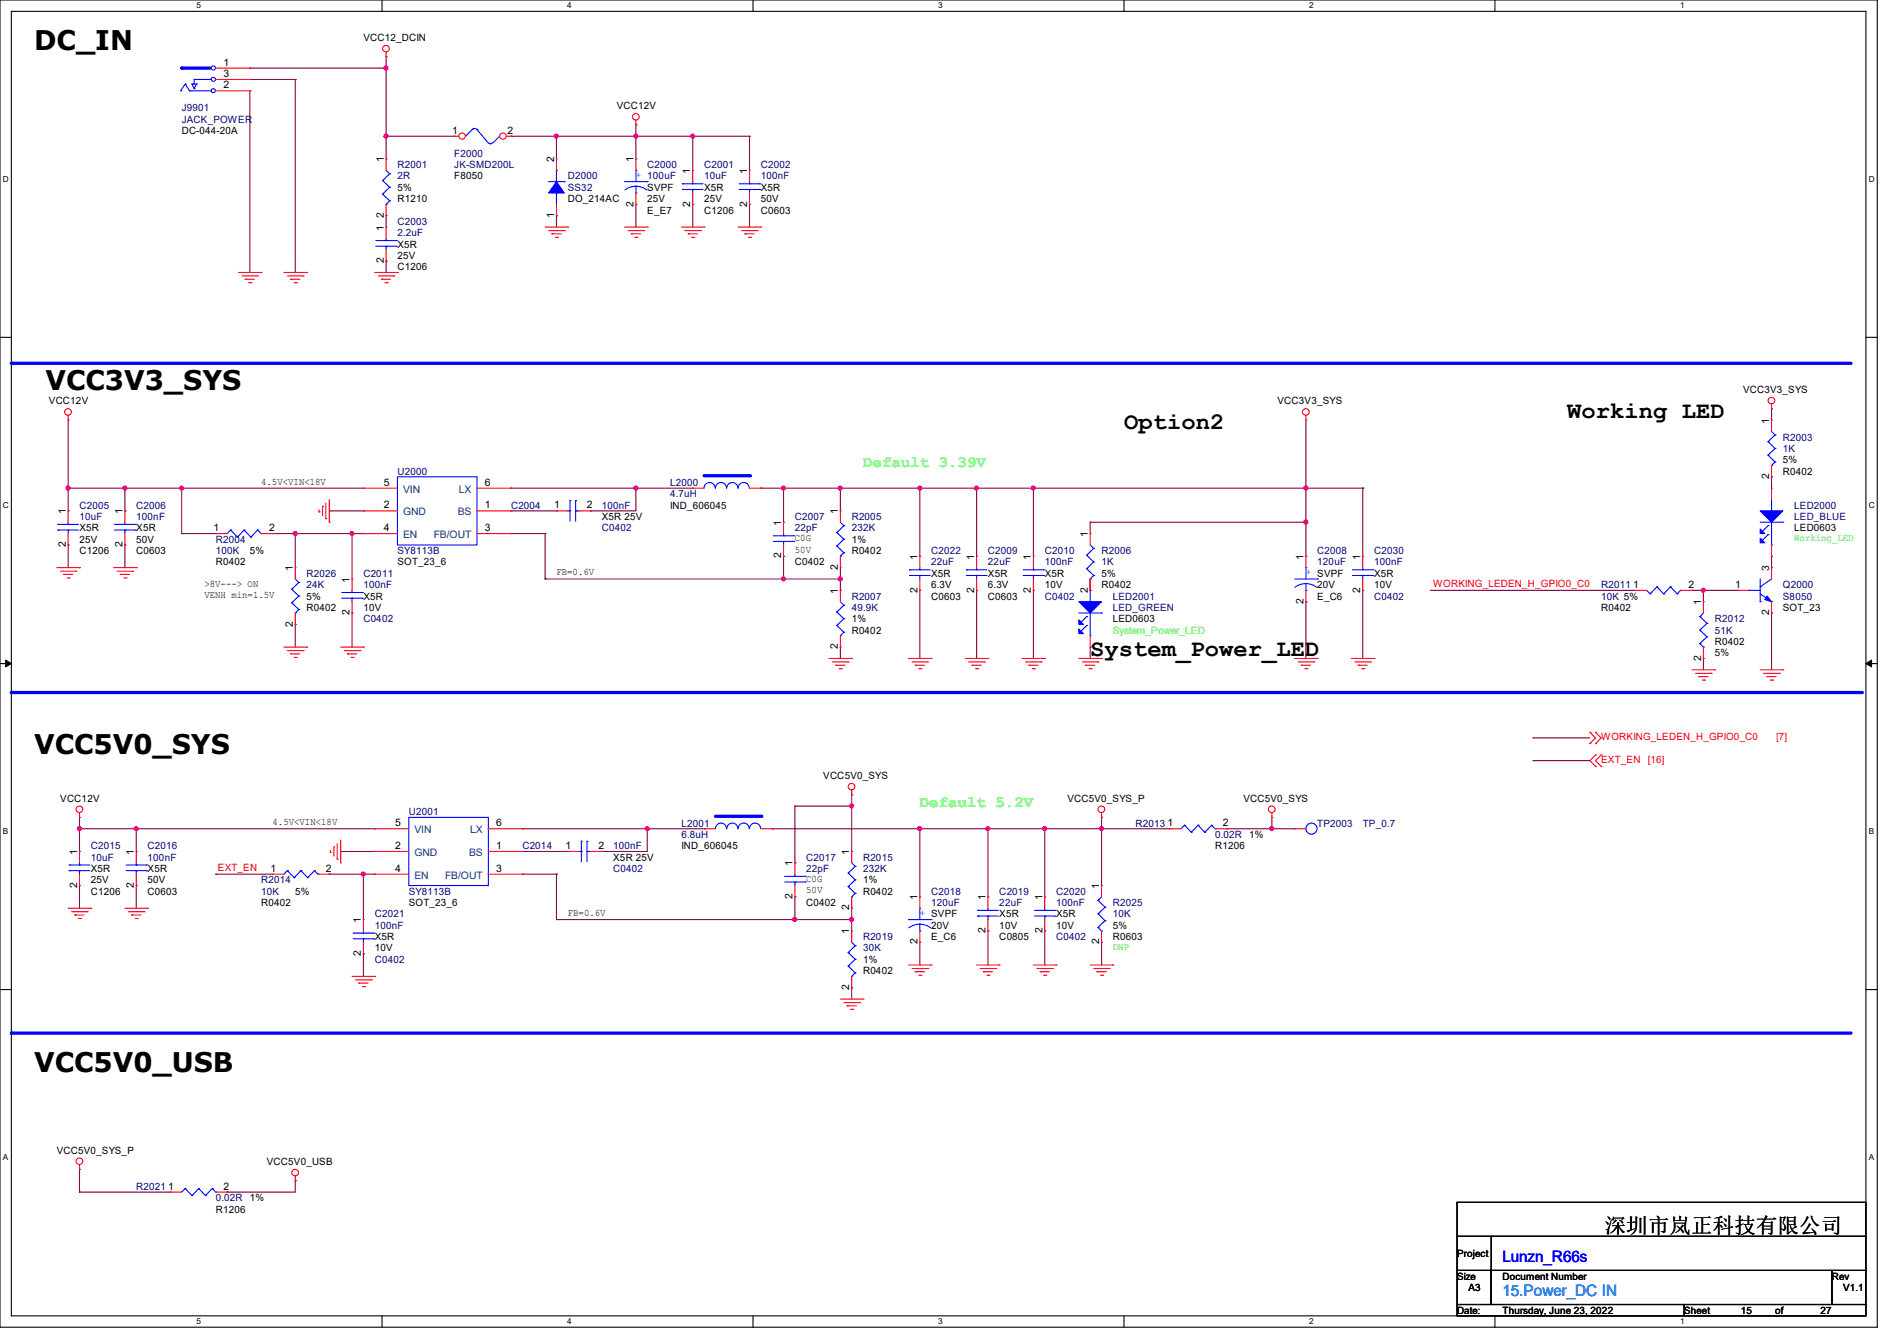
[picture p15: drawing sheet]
<svg xmlns="http://www.w3.org/2000/svg" width="297mm" height="210mm" viewBox="0 0 297 210" stroke-linecap="round" stroke-linejoin="round" font-family="sans-serif">
<defs><g id="words">
<g font-size="4.2">
<text x="5.3" y="7.8">DC_IN</text>
<text x="7.1" y="61.1">VCC3V3_SYS</text>
<text x="5.3" y="118">VCC5V0_SYS</text>
<text x="5.3" y="167.8">VCC5V0_USB</text>
</g>
<g font-size="3.7">
<text x="245.4" y="65.4">Working LED</text>
<text x="176" y="67.2">Option2</text>
<text x="170.7" y="102.7">System_Power_LED</text>
</g>
<text font-size="3.3" x="251.2" y="193.1">深圳市岚正科技有限公司</text>
<g font-size="2.5" fill="#0f0">
<text x="135.1" y="73.1">Default 3.39V</text>
<text x="144" y="126.4">Default 5.2V</text>
</g>
<text font-size="2.5" fill="#00f" x="235.2" y="197.7">Lunzn_R66s</text>
<text font-size="2.5" fill="#0080ff" x="235.2" y="203">15.Power_DC IN</text>
<g font-size="1.6">
<text x="35" y="10.3">1</text>
<text x="56.9" y="6.4">VCC12_DCIN</text>
<text x="35" y="13.8">2</text>
<text x="35" y="12.1">3</text>
<text x="96.6" y="17.1">VCC12V</text>
<text x="28.4" y="21">DC-044-20A</text>
<text x="70.8" y="21">1</text>
<text x="79.5" y="21">2</text>
<text x="60.1" y="25.4" transform="rotate(-90 60.1 25.4)">1</text>
<text x="62.2" y="29.9">5%</text>
<text x="71.1" y="28.1">F8050</text>
<text x="86.7" y="25.4" transform="rotate(-90 86.7 25.4)">2</text>
<text x="99.2" y="25.4" transform="rotate(-90 99.2 25.4)">1</text>
<text x="101.3" y="29.9">SVPF</text>
<text x="108.1" y="27.2" transform="rotate(-90 108.1 27.2)">1</text>
<text x="110.2" y="29.9">X5R</text>
<text x="117" y="27.2" transform="rotate(-90 117 27.2)">1</text>
<text x="119.1" y="29.9">X5R</text>
<text x="60.1" y="34.1" transform="rotate(-90 60.1 34.1)">2</text>
<text x="62.2" y="31.7">R1210</text>
<text x="86.7" y="34.1" transform="rotate(-90 86.7 34.1)">1</text>
<text x="88.9" y="31.7">DO_214AC</text>
<text x="99.2" y="32.3" transform="rotate(-90 99.2 32.3)">2</text>
<text x="101.3" y="33.4">E_E7</text>
<text x="101.3" y="31.7">25V</text>
<text x="108.1" y="32.3" transform="rotate(-90 108.1 32.3)">2</text>
<text x="110.2" y="33.4">C1206</text>
<text x="110.2" y="31.7">25V</text>
<text x="117" y="32.3" transform="rotate(-90 117 32.3)">2</text>
<text x="119.1" y="33.4">C0603</text>
<text x="119.1" y="31.7">50V</text>
<text x="60.1" y="41.2" transform="rotate(-90 60.1 41.2)">2</text>
<text x="60.1" y="36.1" transform="rotate(-90 60.1 36.1)">1</text>
<text x="62.2" y="38.8">X5R</text>
<text x="62.2" y="40.6">25V</text>
<text x="62.2" y="42.3">C1206</text>
<text x="7.7" y="63.3">VCC12V</text>
<text x="200" y="63.3">VCC3V3_SYS</text>
<text x="272.9" y="61.6">VCC3V3_SYS</text>
<text x="277" y="66.3" transform="rotate(-90 277 66.3)">1</text>
<text x="40.9" y="75.9">4.5V&lt;VIN&lt;18V</text>
<text x="60.1" y="76.1">5</text>
<text x="75.9" y="76.1">6</text>
<text x="277" y="75" transform="rotate(-90 277 75)">2</text>
<text x="279.1" y="74.3">R0402</text>
<text x="279.1" y="72.6">5%</text>
<text x="10.3" y="80.6" transform="rotate(-90 10.3 80.6)">1</text>
<text x="12.4" y="83.2">X5R</text>
<text x="19.2" y="80.6" transform="rotate(-90 19.2 80.6)">1</text>
<text x="21.3" y="83.2">X5R</text>
<text x="33.4" y="83.2">1</text>
<text x="42.1" y="83.2">2</text>
<text x="60.1" y="83.2">4</text>
<text x="60.1" y="79.6">2</text>
<text x="75.9" y="83.2">3</text>
<text x="75.9" y="79.6">1</text>
<text x="86.8" y="79.6">1</text>
<text x="91.9" y="79.6">2</text>
<text x="94.2" y="81.4">X5R 25V</text>
<text x="104.9" y="79.7">IND_606045</text>
<text x="122.3" y="82.3" transform="rotate(-90 122.3 82.3)">1</text>
<text x="131.2" y="80.6" transform="rotate(-90 131.2 80.6)">1</text>
<text x="280.9" y="83.2">LED0603</text>
<text x="10.3" y="85.7" transform="rotate(-90 10.3 85.7)">2</text>
<text x="12.4" y="86.8">C1206</text>
<text x="12.4" y="85">25V</text>
<text x="19.2" y="85.7" transform="rotate(-90 19.2 85.7)">2</text>
<text x="21.3" y="86.8">C0603</text>
<text x="21.3" y="85">50V</text>
<text x="33.8" y="88.6">R0402</text>
<text x="39.1" y="86.8">5%</text>
<text x="45.8" y="89.4" transform="rotate(-90 45.8 89.4)">1</text>
<text x="62.2" y="88.6">SOT_23_6</text>
<text x="122.3" y="87.5" transform="rotate(-90 122.3 87.5)">2</text>
<text x="124.5" y="86.6">50V</text>
<text x="124.5" y="84.8">C0G</text>
<text x="124.5" y="88.6">C0402</text>
<text x="131.2" y="89.2" transform="rotate(-90 131.2 89.2)">2</text>
<text x="133.3" y="86.8">R0402</text>
<text x="133.3" y="85">1%</text>
<text x="143.6" y="87.7" transform="rotate(-90 143.6 87.7)">1</text>
<text x="152.5" y="87.7" transform="rotate(-90 152.5 87.7)">1</text>
<text x="161.4" y="87.7" transform="rotate(-90 161.4 87.7)">1</text>
<text x="170.3" y="84.1" transform="rotate(-90 170.3 84.1)">1</text>
<text x="204.1" y="87.7" transform="rotate(-90 204.1 87.7)">1</text>
<text x="213" y="87.7" transform="rotate(-90 213 87.7)">1</text>
<text x="277" y="89.4" transform="rotate(-90 277 89.4)">3</text>
<text x="32" y="93.7">VENH min=1.5V</text>
<text x="32" y="91.9">&gt;8V---&gt; ON</text>
<text x="48" y="95.7">R0402</text>
<text x="48" y="93.9">5%</text>
<text x="54.7" y="91.2" transform="rotate(-90 54.7 91.2)">1</text>
<text x="56.9" y="93.9">X5R</text>
<text x="56.9" y="95.7">10V</text>
<text x="87.1" y="90.1">FB=0.6V</text>
<text x="131.2" y="93" transform="rotate(-90 131.2 93)">1</text>
<text x="143.6" y="92.8" transform="rotate(-90 143.6 92.8)">2</text>
<text x="145.8" y="93.9">C0603</text>
<text x="145.8" y="90.3">X5R</text>
<text x="145.8" y="92.1">6.3V</text>
<text x="152.5" y="92.8" transform="rotate(-90 152.5 92.8)">2</text>
<text x="154.7" y="93.9">C0603</text>
<text x="154.7" y="90.3">X5R</text>
<text x="154.7" y="92.1">6.3V</text>
<text x="161.4" y="92.8" transform="rotate(-90 161.4 92.8)">2</text>
<text x="163.6" y="90.3">X5R</text>
<text x="163.6" y="92.1">10V</text>
<text x="170.3" y="92.8" transform="rotate(-90 170.3 92.8)">2</text>
<text x="172.5" y="92.1">R0402</text>
<text x="172.5" y="90.3">5%</text>
<text x="204.1" y="94.6" transform="rotate(-90 204.1 94.6)">2</text>
<text x="206.2" y="93.9">E_C6</text>
<text x="206.2" y="92.1">20V</text>
<text x="213" y="92.8" transform="rotate(-90 213 92.8)">2</text>
<text x="215.1" y="90.3">X5R</text>
<text x="215.1" y="92.1">10V</text>
<text x="250.7" y="95.7">R0402</text>
<text x="255.7" y="92.1">1</text>
<text x="264.4" y="92.1">2</text>
<text x="266.3" y="94.8" transform="rotate(-90 266.3 94.8)">1</text>
<text x="271.7" y="92.1">1</text>
<text x="279.1" y="95.7">SOT_23</text>
<text x="45.8" y="98.1" transform="rotate(-90 45.8 98.1)">2</text>
<text x="54.7" y="96.3" transform="rotate(-90 54.7 96.3)">2</text>
<text x="131.2" y="101.7" transform="rotate(-90 131.2 101.7)">2</text>
<text x="133.3" y="99.2">R0402</text>
<text x="133.3" y="97.4">1%</text>
<text x="174.2" y="97.4">LED0603</text>
<text x="268.5" y="101">R0402</text>
<text x="277" y="96.3" transform="rotate(-90 277 96.3)">2</text>
<text x="266.3" y="103.5" transform="rotate(-90 266.3 103.5)">2</text>
<text x="268.5" y="102.8">5%</text>
<text x="9.4" y="125.6">VCC12V</text>
<text x="128.9" y="122">VCC5V0_SYS</text>
<text x="167.1" y="125.6">VCC5V0_SYS_P</text>
<text x="194.7" y="125.6">VCC5V0_SYS</text>
<text x="42.7" y="129.2">4.5V&lt;VIN&lt;18V</text>
<text x="61.9" y="129.4">5</text>
<text x="77.7" y="129.4">6</text>
<text x="182.8" y="129.4">1</text>
<text x="191.5" y="129.4">2</text>
<text x="195.6" y="131.2">1%</text>
<text x="12.1" y="133.9" transform="rotate(-90 12.1 133.9)">1</text>
<text x="14.2" y="136.6">X5R</text>
<text x="21" y="133.9" transform="rotate(-90 21 133.9)">1</text>
<text x="23.1" y="136.6">X5R</text>
<text x="42.3" y="136.5">1</text>
<text x="51" y="136.5">2</text>
<text x="61.9" y="136.5">4</text>
<text x="61.9" y="133">2</text>
<text x="77.7" y="136.5">3</text>
<text x="77.7" y="133">1</text>
<text x="88.6" y="133">1</text>
<text x="93.7" y="133">2</text>
<text x="96" y="134.8">X5R 25V</text>
<text x="106.7" y="133">IND_606045</text>
<text x="124.1" y="135.7" transform="rotate(-90 124.1 135.7)">1</text>
<text x="133" y="133.9" transform="rotate(-90 133 133.9)">1</text>
<text x="190.2" y="133">R1206</text>
<text x="12.1" y="139" transform="rotate(-90 12.1 139)">2</text>
<text x="14.2" y="140.1">C1206</text>
<text x="14.2" y="138.3">25V</text>
<text x="21" y="139" transform="rotate(-90 21 139)">2</text>
<text x="23.1" y="140.1">C0603</text>
<text x="23.1" y="138.3">50V</text>
<text x="40.9" y="141.9">R0402</text>
<text x="46.2" y="140.1">5%</text>
<text x="64" y="141.9">SOT_23_6</text>
<text x="88.9" y="143.5">FB=0.6V</text>
<text x="124.1" y="140.8" transform="rotate(-90 124.1 140.8)">2</text>
<text x="126.2" y="139.9">50V</text>
<text x="126.2" y="138.1">C0G</text>
<text x="126.2" y="141.9">C0402</text>
<text x="133" y="142.6" transform="rotate(-90 133 142.6)">2</text>
<text x="135.1" y="140.1">R0402</text>
<text x="135.1" y="138.3">1%</text>
<text x="143.6" y="141" transform="rotate(-90 143.6 141)">1</text>
<text x="154.3" y="141" transform="rotate(-90 154.3 141)">1</text>
<text x="156.5" y="143.7">X5R</text>
<text x="163.2" y="141" transform="rotate(-90 163.2 141)">1</text>
<text x="165.4" y="143.7">X5R</text>
<text x="172.1" y="139.2" transform="rotate(-90 172.1 139.2)">1</text>
<text x="56.5" y="149.7" transform="rotate(-90 56.5 149.7)">2</text>
<text x="56.5" y="144.6" transform="rotate(-90 56.5 144.6)">1</text>
<text x="58.7" y="147.2">X5R</text>
<text x="58.7" y="149">10V</text>
<text x="133" y="146.3" transform="rotate(-90 133 146.3)">1</text>
<text x="143.6" y="147.9" transform="rotate(-90 143.6 147.9)">2</text>
<text x="145.8" y="147.2">E_C6</text>
<text x="145.8" y="145.5">20V</text>
<text x="154.3" y="146.1" transform="rotate(-90 154.3 146.1)">2</text>
<text x="156.5" y="147.2">C0805</text>
<text x="156.5" y="145.5">10V</text>
<text x="163.2" y="146.1" transform="rotate(-90 163.2 146.1)">2</text>
<text x="165.4" y="145.5">10V</text>
<text x="172.1" y="147.9" transform="rotate(-90 172.1 147.9)">2</text>
<text x="174.2" y="147.2">R0603</text>
<text x="174.2" y="145.5">5%</text>
<text x="133" y="155" transform="rotate(-90 133 155)">2</text>
<text x="135.1" y="152.6">R0402</text>
<text x="135.1" y="150.8">1%</text>
<text x="8.9" y="180.7">VCC5V0_SYS_P</text>
<text x="41.8" y="182.5">VCC5V0_USB</text>
<text x="26.3" y="186.3">1</text>
<text x="33.8" y="189.9">R1206</text>
<text x="35" y="186.3">2</text>
<text x="39.1" y="188.1">1%</text>
<text x="228.1" y="196.8">Project</text>
<text x="228.1" y="200.4">Size</text>
<text x="229.9" y="202.2">A3</text>
<text x="235.2" y="200.4">Document Number</text>
<text x="286.8" y="200.4">Rev</text>
<text x="288.6" y="202.2">V1.1</text>
<text x="228.1" y="205.7">Date:</text>
<text x="235.2" y="205.7">Thursday, June 23, 2022</text>
<text x="263.7" y="205.7">Sheet</text>
<text x="272.6" y="205.7">15</text>
<text x="277.9" y="205.7">of</text>
<text x="285" y="205.7">27</text>
</g>
<g font-size="1.6" fill="#000080">
<text x="28.4" y="17.4">J9901</text>
<text x="28.4" y="19.2">JACK_POWER</text>
<text x="62.2" y="26.3">R2001</text>
<text x="62.2" y="28.1">2R</text>
<text x="71.1" y="24.6">F2000</text>
<text x="71.1" y="26.3">JK-SMD200L</text>
<text x="88.9" y="28.1">D2000</text>
<text x="88.9" y="29.9">SS32</text>
<text x="101.3" y="26.3">C2000</text>
<text x="110.2" y="26.3">C2001</text>
<text x="110.2" y="28.1">10uF</text>
<text x="119.1" y="26.3">C2002</text>
<text x="119.1" y="28.1">100nF</text>
<text x="62.2" y="35.2">C2003</text>
<text x="62.2" y="37">2.2uF</text>
<text x="279.1" y="69">R2003</text>
<text x="279.1" y="70.8">1K</text>
<text x="62.2" y="74.3">U2000</text>
<text x="104.9" y="76.1">L2000</text>
<text x="104.9" y="77.9">4.7uH</text>
<text x="12.4" y="79.7">C2005</text>
<text x="12.4" y="81.4">10uF</text>
<text x="21.3" y="79.7">C2006</text>
<text x="21.3" y="81.4">100nF</text>
<text x="80" y="79.7">C2004</text>
<text x="94.2" y="83.2">C0402</text>
<text x="94.2" y="79.7">100nF</text>
<text x="124.5" y="81.4">C2007</text>
<text x="124.5" y="83.2">22pF</text>
<text x="133.3" y="81.4">R2005</text>
<text x="133.3" y="83.2">232K</text>
<text x="280.9" y="79.7">LED2000</text>
<text x="280.9" y="81.4">LED_BLUE</text>
<text x="33.8" y="85">R2004</text>
<text x="33.8" y="86.8">100K</text>
<text x="62.2" y="86.8">SY8113B</text>
<text x="145.8" y="86.8">C2022</text>
<text x="145.8" y="88.6">22uF</text>
<text x="154.7" y="86.8">C2009</text>
<text x="154.7" y="88.6">22uF</text>
<text x="163.6" y="86.8">C2010</text>
<text x="163.6" y="88.6">100nF</text>
<text x="172.5" y="86.8">R2006</text>
<text x="172.5" y="88.6">1K</text>
<text x="206.2" y="86.8">C2008</text>
<text x="206.2" y="88.6">120uF</text>
<text x="215.1" y="86.8">C2030</text>
<text x="215.1" y="88.6">100nF</text>
<text x="48" y="90.3">R2026</text>
<text x="48" y="92.1">24K</text>
<text x="56.9" y="90.3">C2011</text>
<text x="56.9" y="92.1">100nF</text>
<text x="133.3" y="93.9">R2007</text>
<text x="133.3" y="95.7">49.9K</text>
<text x="163.6" y="93.9">C0402</text>
<text x="174.2" y="93.9">LED2001</text>
<text x="174.2" y="95.7">LED_GREEN</text>
<text x="215.1" y="93.9">C0402</text>
<text x="250.7" y="92.1">R2011</text>
<text x="250.7" y="93.9">10K 5%</text>
<text x="279.1" y="92.1">Q2000</text>
<text x="279.1" y="93.9">S8050</text>
<text x="56.9" y="97.4">C0402</text>
<text x="268.5" y="97.4">R2012</text>
<text x="268.5" y="99.2">51K</text>
<text x="64" y="127.7">U2001</text>
<text x="106.7" y="129.5">L2001</text>
<text x="106.7" y="131.2">6.8uH</text>
<text x="177.8" y="129.5">R2013</text>
<text x="190.2" y="131.2">0.02R</text>
<text x="206.2" y="129.5">TP2003</text>
<text x="213.4" y="129.5">TP_0.7</text>
<text x="14.2" y="133">C2015</text>
<text x="14.2" y="134.8">10uF</text>
<text x="23.1" y="133">C2016</text>
<text x="23.1" y="134.8">100nF</text>
<text x="81.8" y="133">C2014</text>
<text x="96" y="136.6">C0402</text>
<text x="96" y="133">100nF</text>
<text x="126.2" y="134.8">C2017</text>
<text x="126.2" y="136.6">22pF</text>
<text x="135.1" y="134.8">R2015</text>
<text x="135.1" y="136.6">232K</text>
<text x="40.9" y="138.3">R2014</text>
<text x="40.9" y="140.1">10K</text>
<text x="58.7" y="143.7">C2021</text>
<text x="64" y="140.1">SY8113B</text>
<text x="145.8" y="140.1">C2018</text>
<text x="145.8" y="141.9">120uF</text>
<text x="156.5" y="140.1">C2019</text>
<text x="156.5" y="141.9">22uF</text>
<text x="165.4" y="140.1">C2020</text>
<text x="165.4" y="141.9">100nF</text>
<text x="174.2" y="141.9">R2025</text>
<text x="174.2" y="143.7">10K</text>
<text x="58.7" y="145.5">100nF</text>
<text x="135.1" y="147.2">R2019</text>
<text x="135.1" y="149">30K</text>
<text x="165.4" y="147.2">C0402</text>
<text x="58.7" y="150.8">C0402</text>
<text x="21.3" y="186.3">R2021</text>
<text x="33.8" y="188.1">0.02R</text>
</g>
<g font-size="1.6" fill="#00f">
<text x="99.6" y="27.9">+ 100uF</text>
<text x="204.5" y="90.1">+ SVPF</text>
<text x="144" y="143.5">+ SVPF</text>
</g>
<g font-size="1.6" fill="#004080">
<text x="63.1" y="77.2">VIN</text>
<text x="71.8" y="77.2">LX</text>
<text x="63.1" y="80.7">GND</text>
<text x="71.7" y="80.7">BS</text>
<text x="63.1" y="84.3">EN</text>
<text x="67.9" y="84.3">FB/OUT</text>
<text x="64.9" y="130.5">VIN</text>
<text x="73.6" y="130.5">LX</text>
<text x="64.9" y="137.6">EN</text>
<text x="64.9" y="134.1">GND</text>
<text x="69.7" y="137.6">FB/OUT</text>
<text x="73.4" y="134.1">BS</text>
</g>
<g font-size="1.6" fill="#0f0">
<text x="280.9" y="84.8">Working_LED</text>
<text x="174.2" y="99.2">System_Power_LED</text>
<text x="174.2" y="148.8">DNP</text>
</g>
<g font-size="1.6" fill="#f00">
<text x="224.4" y="91.9">WORKING_LEDEN_H_GPIO0_C0</text>
<text x="250.7" y="119.5">EXT_EN</text>
<text x="250.7" y="115.9">WORKING_LEDEN_H_GPIO0_C0</text>
<text x="258" y="119.5">[16]</text>
<text x="278.1" y="115.9">[7]</text>
<text x="34.1" y="136.4">EXT_EN</text>
</g>
<g font-size="1.3">
<text x="30.8" y="1.3">5</text>
<text x="88.8" y="1.3">4</text>
<text x="146.9" y="1.3">3</text>
<text x="205" y="1.3">2</text>
<text x="263.1" y="1.3">1</text>
<text x=".5" y="28.4">D</text>
<text x="292.6" y="28.4">D</text>
<text x=".5" y="79.5">C</text>
<text x="292.6" y="79.5">C</text>
<text x=".5" y="130.6">B</text>
<text x="292.6" y="130.6">B</text>
<text x=".5" y="181.7">A</text>
<text x="292.6" y="181.7">A</text>
<text x="30.8" y="207.4">5</text>
<text x="88.8" y="207.4">4</text>
<text x="146.9" y="207.4">3</text>
<text x="205" y="207.4">2</text>
<text x="263.1" y="207.4">1</text>
</g>
</g></defs>
<path d="M0 0h293.9v207.9h-293.9zM1.8 1.8h290.3v204.3h-290.3z" fill="none" stroke="#000" stroke-width=".17"/>
<g fill="#fff">
<path d="M30.8 .2h.7v1.4h-.7z"/>
<path d="M30.8 206.2h.7v1.4h-.7z"/>
</g>
<path d="M59.8 0v1.8M59.8 206.1v1.8" fill="none" stroke="#000" stroke-width=".17"/>
<g fill="#fff">
<path d="M88.8 .2h.7v1.4h-.7z"/>
<path d="M88.8 206.2h.7v1.4h-.7z"/>
</g>
<path d="M117.9 0v1.8M117.9 206.1v1.8" fill="none" stroke="#000" stroke-width=".17"/>
<g fill="#fff">
<path d="M146.9 .2h.7v1.4h-.7z"/>
<path d="M146.9 206.2h.7v1.4h-.7z"/>
</g>
<path d="M176 0v1.8M176 206.1v1.8" fill="none" stroke="#000" stroke-width=".17"/>
<g fill="#fff">
<path d="M205 .2h.7v1.4h-.7z"/>
<path d="M205 206.2h.7v1.4h-.7z"/>
</g>
<path d="M234.1 0v1.8M234.1 206.1v1.8" fill="none" stroke="#000" stroke-width=".17"/>
<g fill="#fff">
<path d="M263.1 .2h.6v1.4h-.6z"/>
<path d="M263.1 206.2h.6v1.4h-.6z"/>
<path d="M.5 27.3h.9v1.4h-.9z"/>
<path d="M292.6 27.3h.9v1.4h-.9z"/>
<path d="M.5 78.4h.9v1.4h-.9z"/>
<path d="M292.6 78.4h.9v1.4h-.9z"/>
</g>
<path d="M0 52.8h1.8M292.1 52.8h1.8" fill="none" stroke="#000" stroke-width=".17"/>
<g fill="#fff">
<path d="M.5 129.5h.8v1.4h-.8z"/>
<path d="M292.6 129.5h.8v1.4h-.8z"/>
</g>
<path d="M0 103.9h1.8M292.1 103.9h1.8" fill="none" stroke="#000" stroke-width=".17"/>
<path d="M.9 103.4l.9 .5-.9 .5zM292.1 103.9l.9-.5v1z" fill="#000" stroke="#000" stroke-width=".16"/>
<g fill="#fff">
<path d="M.5 180.5h.8v1.4h-.8z"/>
<path d="M292.6 180.5h.8v1.4h-.8z"/>
</g>
<path d="M0 155h1.8M292.1 155h1.8" fill="none" stroke="#000" stroke-width=".17"/>
<path d="M1.8 56.9h288" fill="none" stroke="#00f" stroke-width=".51"/>
<circle cx="1.8" cy="56.9" r=".25" fill="#00f"/>
<path d="M1.8 108.5h289.8" fill="none" stroke="#00f" stroke-width=".51"/>
<circle cx="1.8" cy="108.5" r=".25" fill="#00f"/>
<path d="M1.8 161.8h288" fill="none" stroke="#00f" stroke-width=".51"/>
<circle cx="1.8" cy="161.8" r=".25" fill="#00f"/>
<g fill="none" stroke="#800040" stroke-width=".17">
<path d="M39.1 12.4h.1M39.1 10.7h.1M39.1 14.2h.1M39.1 12.4h7.1M39.1 10.7h21.4M39.1 14.2v28.5M46.2 12.4h.1M46.2 12.4v30.3M60.5 8.9h.1M60.5 10.7h.1M60.5 8.9v16M99.6 19.6h.1"/>
<path d="M99.6 19.6v5.3M60.5 21.3h.1M60.5 33.8h.1M60.5 33.8v1.8M60.5 21.3h10.6M80 21.3h.1M80 21.3h37.3M87.1 21.3h.1M87.1 33.8h.1M87.1 21.3v3.6M87.1 33.8v1.8M99.6 32h.1"/>
<path d="M99.6 21.3h.1M99.6 32v3.6M108.5 32h.1M108.5 21.3h.1M108.5 21.3v5.4M108.5 32v3.6M117.3 32h.1M117.3 21.3h.1M117.3 21.3v5.4M117.3 32v3.6M60.5 40.9h.1M60.5 40.9v1.8"/>
<path d="M10.7 76.5h.1M10.7 65.8v14.2M10.7 76.5h46.2M19.6 76.5h.1M19.6 76.5v3.5M28.4 76.5h.1M28.4 76.5v7.1M80 76.5h.1M80 76.5h28.5M99.6 76.5h.1M99.6 76.5v3.5h-7.1M119.1 76.5h.1"/>
<path d="M119.1 76.5h94.3M122.7 76.5h.1M122.7 76.5v5.3M131.6 76.5h.1M131.6 76.5v3.5M144 76.5h.1M144 76.5v10.6M152.9 76.5h.1M152.9 76.5v10.6M161.8 76.5h.1M161.8 76.5v10.6M204.5 76.5h.1"/>
<path d="M204.5 65.8v21.3M213.4 76.5h.1M213.4 76.5v10.6M277.4 74.7h.1M277.4 64h.1M277.4 64v1.8M277.4 74.7v1.8M10.7 85.3h.1M10.7 80h.1M10.7 85.3v3.6M19.6 85.3h.1M19.6 80h.1"/>
<path d="M19.6 85.3v3.6M28.4 83.6h.1M28.4 83.6h5.4M42.7 83.6h.1M42.7 83.6h14.2M46.2 97.8h.1M46.2 83.6h.1M46.2 83.6v5.3M46.2 97.8v3.5M51.6 80h.1M51.6 80h5.3M55.1 83.6h.1"/>
<path d="M55.1 96h.1M55.1 83.6v7.1M55.1 96v5.3M80 80h.1M80 83.6h.1M80 83.6h5.3M80 80h7.1M85.3 90.7h.1M85.3 83.6h.1M85.3 90.7h46.3M85.3 83.6v7.1M92.5 80h.1"/>
<path d="M122.7 90.7h.1M122.7 87.1h.1M122.7 87.1v3.6M131.6 90.7h.1M131.6 92.5h.1M131.6 88.9v3.6M144 92.5h.1M144 92.5v10.6M152.9 92.5h.1M152.9 92.5v10.6M161.8 92.5h.1M161.8 92.5v10.6"/>
<path d="M170.7 92.5h.1M170.7 81.8h.1M170.7 81.8v1.8M170.7 90.7v1.8M170.7 81.8h33.8M204.5 94.2h.1M204.5 81.8h.1M204.5 87.1h.1M204.5 94.2v8.9M213.4 92.5h.1M213.4 92.5v10.6M224 92.5h.1"/>
<path d="M224 92.5h32M264.9 92.5h.1M264.9 92.5h7.1M266.7 92.5h.1M266.7 92.5v1.7M272 92.5h.1M277.4 87.1h.1M277.4 96h.1M277.4 87.1v1.8M277.4 96v8.9M131.6 103.1h.1M131.6 101.3v1.8"/>
<path d="M170.7 101.3h.1M170.7 101.3v1.8M240 119.1h.1M240 115.6h.1M240 119.1h8.9M240 115.6h8.9M266.7 103.1h.1M266.7 103.1v1.8M12.4 138.7h.1M12.4 128h.1M12.4 129.8h.1M12.4 128v5.3"/>
<path d="M12.4 138.7v3.5M12.4 129.8h46.3M21.3 138.7h.1M21.3 129.8h.1M21.3 129.8v3.5M21.3 138.7v3.5M33.8 136.9h.1M33.8 136.9h8.9M51.6 136.9h.1M51.6 136.9h7.1M53.3 133.3h.1M53.3 133.3h5.4"/>
<path d="M56.9 136.9h.1M56.9 136.9v7.1M58.7 129.8h.1M81.8 129.8h.1M81.8 133.3h.1M81.8 136.9h.1M81.8 129.8h28.4M81.8 136.9h5.3M81.8 133.3h7.1M87.1 136.9h.1M87.1 136.9v7.1M94.2 133.3h.1"/>
<path d="M101.3 129.8h.1M101.3 129.8v3.5h-7.1M120.9 129.8h.1M120.9 129.8h62.2M124.5 135.1h.1M124.5 126.2h.1M124.5 126.2v8.9M124.5 126.2h8.8M133.3 124.5h.1M133.3 126.2h.1M133.3 124.5v8.8M144 129.8h.1"/>
<path d="M144 129.8v10.7M154.7 129.8h.1M154.7 129.8v10.7M163.6 129.8h.1M163.6 129.8v10.7M172.5 138.7h.1M172.5 128h.1M172.5 129.8h.1M172.5 128v10.7M192 129.8h.1M192 129.8h10.7M199.1 129.8h.1"/>
<path d="M199.1 128h.1M199.1 128v1.8M56.9 149.4h.1M56.9 149.4v3.5M87.1 144h.1M87.1 144h46.2M124.5 144h.1M124.5 140.5h.1M124.5 140.5v3.5M133.3 154.7h.1M133.3 142.2h.1M133.3 144h.1"/>
<path d="M133.3 142.2v3.6M133.3 154.7v1.8M144 147.6h.1M144 147.6v3.5M154.7 145.8h.1M154.7 145.8v5.3M163.6 145.8h.1M163.6 145.8v5.3M172.5 147.6h.1M172.5 147.6v3.5M12.4 183.1h.1M12.4 186.7h.1"/>
<path d="M12.4 186.7h14.3M12.4 183.1v3.6M35.6 186.7h.1M46.2 184.9h.1M46.2 184.9v1.8h-10.6"/>
</g>
<g fill="#f0f" stroke="#f0f" stroke-width=".17">
<circle cx="55.1" cy="83.5" r=".32"/>
<circle cx="46.2" cy="83.5" r=".32"/>
<circle cx="161.8" cy="76.4" r=".32"/>
<circle cx="28.4" cy="76.4" r=".32"/>
<circle cx="122.7" cy="90.7" r=".32"/>
<circle cx="131.6" cy="90.7" r=".32"/>
<circle cx="99.5" cy="76.4" r=".32"/>
<circle cx="204.4" cy="76.4" r=".32"/>
<circle cx="144" cy="76.4" r=".32"/>
<circle cx="152.9" cy="76.4" r=".32"/>
<circle cx="122.7" cy="76.4" r=".32"/>
<circle cx="131.6" cy="76.4" r=".32"/>
<circle cx="19.5" cy="76.4" r=".32"/>
<circle cx="10.6" cy="76.4" r=".32"/>
<circle cx="204.4" cy="81.8" r=".32"/>
<circle cx="21.3" cy="129.8" r=".32"/>
<circle cx="12.4" cy="129.8" r=".32"/>
<circle cx="56.9" cy="136.9" r=".32"/>
<circle cx="163.6" cy="129.8" r=".32"/>
<circle cx="172.4" cy="129.8" r=".32"/>
<circle cx="124.4" cy="144" r=".32"/>
<circle cx="133.3" cy="144" r=".32"/>
<circle cx="101.3" cy="129.8" r=".32"/>
<circle cx="199.1" cy="129.8" r=".32"/>
<circle cx="154.7" cy="129.8" r=".32"/>
<circle cx="144" cy="129.8" r=".32"/>
<circle cx="133.3" cy="126.2" r=".32"/>
<circle cx="99.5" cy="21.3" r=".32"/>
<circle cx="87.1" cy="21.3" r=".32"/>
<circle cx="108.4" cy="21.3" r=".32"/>
<circle cx="60.4" cy="21.3" r=".32"/>
<circle cx="60.4" cy="10.6" r=".32"/>
<circle cx="266.7" cy="92.4" r=".32"/>
</g>
<g fill="none" stroke="#f00" stroke-width=".17">
<path d="M60.5 8.9h.1M60.5 8.2v.7M99.6 19.6h.1M99.6 18.8v.8M85.3 35.6h3.6M85.9 36.1h2.4M86.4 36.6h.1M86.4 36.6h1.4M87 37.2h.3M87.1 33.8h.1M87.1 24.9h.1M87.1 24.9v1.8"/>
<path d="M87.1 32v1.8M87.3 37.2h.1M88.3 36.1h.1M88.9 35.6h.1M97.8 35.6h3.5M98.3 36.1h2.5M98.8 36.6h.1M98.8 36.6h1.5M99.4 37.2h.3M99.7 37.2h.1M100.8 36.1h.1M101.3 35.6h.1"/>
<path d="M106.7 35.6h3.5M107.2 36.1h2.5M107.7 36.6h.1M107.7 36.6h1.5M108.3 37.2h.3M108.6 37.2h.1M109.7 36.1h.1M110.2 35.6h.1M115.6 35.6h3.5M116.1 36.1h2.5M116.6 36.6h.1M116.6 36.6h1.5"/>
<path d="M117.2 37.2h.3M117.3 26.7h.1M117.3 32h.1M117.3 26.7v1.7M117.3 30.2v1.8M117.5 37.2h.1M118.6 36.1h.1M119.1 35.6h.1M37.3 42.7h3.6M37.9 43.2h2.4M38.4 43.7h.1M38.4 43.7h1.4"/>
<path d="M38.9 44.3h.4M39.3 44.3h.1M40.3 43.2h.1M40.9 42.7h.1M44.4 42.7h3.6M45 43.2h2.5M45.5 43.7h.1M45.5 43.7h1.4M46.1 44.3h.3M46.4 44.3h.1M47.5 43.2h.1M48 42.7h.1"/>
<path d="M58.7 42.7h3.5M59.2 43.2h2.5M59.7 43.7h.1M59.7 43.7h1.5M60.3 44.3h.3M60.6 44.3h.1M61.7 43.2h.1M62.2 42.7h.1M10.7 65.8h.1M10.7 65.1v.7M50 79.8v.4M50.5 79.3h.1"/>
<path d="M50.5 79.3v1.4M51 78.8v2.4M51.6 78.2v3.6M204.5 65.8h.1M204.5 65.1v.7M277.4 64h.1M277.4 63.3v.7M8.9 88.9h3.5M9.4 89.5h2.5M9.9 90h.1M9.9 90h1.5M10.5 90.5h.3"/>
<path d="M10.7 80h.1M10.7 85.3h.1M10.7 80v1.8M10.7 83.6v1.7M10.8 90.5h.1M11.9 89.5h.1M12.4 88.9h.1M17.8 88.9h3.5M18.3 89.5h2.5M18.8 90h.1M18.8 90h1.5M19.4 90.5h.3"/>
<path d="M19.7 90.5h.1M20.8 89.5h.1M21.3 88.9h.1M50 80.2h.1M51 81.2h.1M51.6 81.8h.1M152.9 87.1h.1M152.9 92.5h.1M152.9 87.1v1.8M152.9 90.7v1.8M161.8 87.1h.1M161.8 92.5h.1"/>
<path d="M161.8 87.1v1.8M161.8 90.7v1.8M170.7 83.6h.1M170.7 92.5h.1M170.7 90.7h.1M170.7 83.6v1.7M170.7 90.7v1.8M170.7 99.6v1.7M256 92.5h.1M256 92.5h1.8M263.1 92.5h1.8M264.9 92.5h.1"/>
<path d="M266.7 94.2h.1M266.7 94.2v1.8M272 92.5h.1M272 92.5h1.8M277.4 96h.1M277.4 88.9h.1M277.4 88.9v1.8M277.4 94.2v1.8M44.4 101.3h3.6M45 101.9h2.5M45.5 102.4h.1M45.5 102.4h1.4"/>
<path d="M46.1 103h.3M46.4 103h.1M47.5 101.9h.1M48 101.3h.1M53.3 101.3h3.6M53.9 101.9h2.4M54.4 102.4h.1M54.4 102.4h1.4M54.9 103h.4M55.3 103h.1M56.3 101.9h.1M56.9 101.3h.1"/>
<path d="M129.8 103.1h3.5M130.3 103.7h2.5M130.9 104.2h.1M130.9 104.2h1.4M131.4 104.7h.3M131.7 104.7h.1M132.8 103.7h.1M133.3 103.1h.1M142.2 103.1h3.6M142.8 103.7h2.4M143.3 104.2h.1M143.3 104.2h1.4"/>
<path d="M143.8 104.7h.4M144.2 104.7h.1M145.2 103.7h.1M145.8 103.1h.1M151.1 103.1h3.6M151.7 103.7h2.4M152.2 104.2h.1M152.2 104.2h1.4M152.7 104.7h.4M153.1 104.7h.1M154.1 103.7h.1M154.7 103.1h.1"/>
<path d="M160 103.1h3.6M160.6 103.7h2.4M161.1 104.2h.1M161.1 104.2h1.4M161.6 104.7h.4M162 104.7h.1M163 103.7h.1M163.6 103.1h.1M168.9 103.1h3.6M169.5 103.7h2.4M170 104.2h.1M170 104.2h1.4"/>
<path d="M170.5 104.7h.4M170.7 101.3h.1M170.9 104.7h.1M171.9 103.7h.1M172.5 103.1h.1M202.7 103.1h3.5M203.2 103.7h2.5M203.8 104.2h.1M203.8 104.2h1.4M204.3 104.7h.3M204.6 104.7h.1M205.7 103.7h.1"/>
<path d="M206.2 103.1h.1M211.6 103.1h3.5M212.1 103.7h2.5M212.6 104.2h.1M212.6 104.2h1.5M213.2 104.7h.3M213.5 104.7h.1M214.6 103.7h.1M215.1 103.1h.1M248.9 116.5h.1M248.9 114.7h.1M248.9 114.7l.9 .9-.9 .9"/>
<path d="M249.8 118.2h.1M249.8 116.5h.1M249.8 114.7h.1M249.8 118.2l-.9 .9 .9 .9M249.8 114.7l.9 .9-.9 .9M250.7 118.2h.1M250.7 118.2l-.9 .9 .9 .9M264.9 104.9h3.6M265.5 105.5h2.4M266 106h.1M266 106h1.4M266.5 106.5h.4"/>
<path d="M266.7 103.1h.1M266.7 101.3v1.8M266.9 106.5h.1M267.9 105.5h.1M268.5 104.9h.1M275.6 104.9h3.5M276.1 105.5h2.5M276.6 106h.1M276.6 106h1.5M277.2 106.5h.3M277.5 106.5h.1M278.6 105.5h.1"/>
<path d="M279.1 104.9h.1M12.4 128h.1M12.4 133.3h.1M12.4 138.7h.1M12.4 127.3v.7M12.4 133.3v1.8M12.4 136.9v1.8M21.3 133.3h.1M21.3 138.7h.1M21.3 133.3v1.8M21.3 136.9v1.8M51.7 133.5h.1"/>
<path d="M51.7 133.2v.3M52.3 132.6h.1M52.3 132.6v1.5M52.8 134.6h.1M52.8 132.1v2.5M53.3 135.1h.1M53.3 131.6v3.5M58.7 136.9h.1M58.7 133.3h.1M58.7 129.8h.1M58.7 136.9h5.3M58.7 133.3h5.3"/>
<path d="M58.7 129.8h5.3M76.5 136.9h5.3M76.5 133.3h5.3M76.5 129.8h5.3M81.8 129.8h.1M81.8 136.9h.1M81.8 133.3h.1M124.5 135.1h.1M124.5 135.1v1.8M124.5 138.7v1.8M133.3 124.5h.1M133.3 123.7v.8"/>
<path d="M172.5 128h.1M172.5 127.3v.7M199.1 128h.1M199.1 127.3v.7M249.8 120h.1M250.7 120h.1M10.7 142.2h3.5M11.2 142.8h2.5M11.7 143.3h.1M11.7 143.3h1.5M12.3 143.8h.3M12.6 143.8h.1"/>
<path d="M13.7 142.8h.1M14.2 142.2h.1M19.6 142.2h3.5M20.1 142.8h2.5M20.6 143.3h.1M20.6 143.3h1.5M21.2 143.8h.3M21.5 143.8h.1M22.6 142.8h.1M23.1 142.2h.1M55.1 152.9h3.6M55.7 153.5h2.4"/>
<path d="M56.2 154h.1M56.2 154h1.4M56.7 154.5h.4M57.1 154.5h.1M58.1 153.5h.1M58.7 152.9h.1M124.5 140.5h.1M131.6 156.5h3.5M132.1 157h2.5M132.6 157.5h.1M132.6 157.5h1.5M133.2 158.1h.3"/>
<path d="M133.3 145.8h.1M133.3 154.7h.1M133.3 145.8v1.8M133.3 152.9v1.8M133.5 158.1h.1M134.6 157h.1M135.1 156.5h.1M142.2 151.1h3.6M142.8 151.7h2.4M143.3 152.2h.1M143.3 152.2h1.4M143.8 152.7h.4"/>
<path d="M144.2 152.7h.1M145.2 151.7h.1M145.8 151.1h.1M152.9 151.1h3.6M153.5 151.7h2.4M154 152.2h.1M154 152.2h1.4M154.5 152.7h.4M154.7 140.5h.1M154.7 145.8h.1M154.7 140.5v1.7M154.7 144v1.8"/>
<path d="M154.9 152.7h.1M155.9 151.7h.1M156.5 151.1h.1M161.8 151.1h3.6M162.3 151.7h2.5M162.9 152.2h.1M162.9 152.2h1.4M163.4 152.7h.3M163.6 140.5h.1M163.6 145.8h.1M163.6 140.5v1.7M163.6 144v1.8"/>
<path d="M163.7 152.7h.1M164.8 151.7h.1M165.4 151.1h.1M170.7 151.1h3.5M171.2 151.7h2.5M171.7 152.2h.1M171.7 152.2h1.5M172.3 152.7h.3M172.6 152.7h.1M173.7 151.7h.1M174.2 151.1h.1M12.4 183.1h.1"/>
<path d="M12.4 182.4v.7M46.2 184.9h.1M46.2 184.2v.7"/>
<circle cx="60.4" cy="7.6" r=".52"/>
<circle cx="99.6" cy="18.3" r=".52"/>
<circle cx="10.7" cy="64.5" r=".52"/>
<circle cx="204.5" cy="64.5" r=".52"/>
<circle cx="277.4" cy="62.7" r=".52"/>
<circle cx="12.4" cy="126.7" r=".52"/>
<circle cx="133.3" cy="123.2" r=".52"/>
<circle cx="172.5" cy="126.7" r=".52"/>
<circle cx="199.1" cy="126.7" r=".52"/>
<circle cx="12.4" cy="181.9" r=".52"/>
<circle cx="46.2" cy="183.6" r=".52"/>
</g>
<path d="M228.1 188.3h64v5.3h-64zM228.1 193.6h64v5.4h-64zM228.1 199h5.4v5.3h-5.4zM233.5 199h53.3v5.3h-53.3zM233.5 193.6h.1M233.5 193.6v5.4M286.8 199h5.3v5.3h-5.3zM228.1 204.3h35.6v1.8h-35.6zM263.7 204.3h28.4v1.8h-28.4z" fill="none" stroke="#000" stroke-width=".17"/>
<g fill="none" stroke="#00f" stroke-width=".17">
<path d="M85.9 28.4h2.4M87.1 30.2h.1M87.1 26.7h.1M87.1 26.7v1.7M87.1 30.2v1.8M88.3 28.4h.1M115.7 29.7h3.3M115.7 28.8h3.3M117.3 28.8h.1M117.3 29.7h.1M117.3 28.4v.4M117.3 29.7v.5"/>
<path d="M119 29.7h.1M119 28.8h.1M112 76.5a.87 .87 0 0 0-.9-.9 .87 .87 0 0 0-.9 .9M113.7 76.5a.87 .87 0 0 0-.8-.9 .87 .87 0 0 0-.9 .9M115.5 76.5a.87 .87 0 0 0-.8-.9 .87 .87 0 0 0-.9 .9M117.3 76.5a.87 .87 0 0 0-.9-.9 .87 .87 0 0 0-.8 .9M9.1 83h.1M9.1 82.1h.1M9.1 83h3.2M9.1 82.1h3.2M10.7 82.1h.1M10.7 83h.1"/>
<path d="M10.7 81.8v.3M10.7 83v.6M151.3 90.1h.1M151.3 89.2h.1M151.3 90.1h3.2M151.3 89.2h3.2M152.9 89.2h.1M152.9 90.1h.1M152.9 88.9v.3M152.9 90.1v.6M160.2 90.1h3.2M160.2 89.2h3.2"/>
<path d="M161.8 89.2h.1M161.8 90.1h.1M161.8 88.9v.3M161.8 90.1v.6M163.4 90.1h.1M163.4 89.2h.1M168.9 96h3.6M170.1 87h.1M170.1 89.1h.1M170.1 96.6h.1M170.1 98h.1M170.1 87l1.1 1"/>
<path d="M170.1 89.1l1.1 1M170.1 96.6l-.9 .9M170.1 98l-.9 .8M170.7 90.7h.1M170.7 94.2h.1M170.7 99.6h.1M170.7 85.3l.5 .6M170.7 92.5v1.7M170.7 96v3.6M171.2 85.9h.1M171.2 88h.1M171.2 90.1h.1"/>
<path d="M171.2 85.9l-1.1 1.1M171.2 88l-1.1 1.1M171.2 90.1l-.5 .6M172.5 96h.1M257.8 92.5l.6 .5M258.4 93h.1M259.4 91.9h.1M259.4 91.9l-1 1.1M259.4 91.9l1.1 1.1M260.5 93h.1M261.5 91.9h.1M261.5 91.9l-1 1.1"/>
<path d="M261.5 91.9l1.1 1.1M262.6 93h.1M263.1 92.5h.1M263.1 92.5l-.5 .5M266.1 96.6h.1M266.1 98.7h.1M266.1 96.6l1.2 1M266.1 98.7l1.2 1M266.7 96l-.6 .6M267.3 97.6h.1M267.3 99.7h.1M267.3 97.6l-1.2 1.1"/>
<path d="M267.3 99.7l-1.2 1.1M273.8 92.5h.1M273.8 92.5h1.8M275.6 91.9h.1M275.6 94.2h.1M275.6 93l1.8 1.2M275.6 90.7v3.5M277.4 94.2h.1M277.4 90.7l-1.8 1.2M266.1 100.8h.1M266.1 100.8l.6 .5M266.7 101.3h.1"/>
<path d="M10.8 136.4h.1M10.8 135.5h.1M10.8 136.4h3.3M10.8 135.5h3.3M12.4 135.5h.1M12.4 136.4h.1M12.4 135.1v.4M12.4 136.4v.5M19.7 136.4h3.2M19.7 135.5h3.2M21.3 135.5h.1M21.3 136.4h.1"/>
<path d="M21.3 135.1v.4M21.3 136.4v.5M22.9 136.4h.1M22.9 135.5h.1M64 128h12.5v10.7h-12.5zM122.9 138.1h3.2M122.9 137.2h3.2M124.5 137.2h.1M124.5 138.1h.1M124.5 136.9v.3M124.5 138.1v.6M126.1 138.1h.1"/>
<path d="M126.1 137.2h.1M132.8 149.2h.1M132.8 151.3h.1M132.8 149.2l1.1 1M132.8 151.3l1.1 1.1M133.3 152.9h.1M133.3 147.6l.6 .5M133.9 148.1h.1M133.9 150.2h.1M133.9 152.4h.1M133.9 148.1l-1.1 1.1M133.9 150.2l-1.1 1.1"/>
<path d="M133.9 152.4l-.6 .5M153.1 143.5h.1M153.1 142.6h.1M153.1 143.5h3.2M153.1 142.6h3.2M154.7 142.6h.1M154.7 143.5h.1M154.7 142.2v.4M154.7 143.5v.5M162 143.5h3.2M162 142.6h3.2M163.6 142.6h.1"/>
<path d="M163.6 143.5h.1M163.6 142.2v.4M163.6 143.5v.5M165.2 143.5h.1M165.2 142.6h.1"/>
</g>
<g fill="#00f" stroke="#00f" stroke-width=".17">
<path d="M276.6 93.3l.8 .9-1.1-.3z"/>
<path d="M168.9 94.2h3.6l-1.8 1.8z"/>
<path d="M168.9 97.1l.7 .7h-.7z"/>
<path d="M168.9 98.5l.7 .7h-.7z"/>
<path d="M87.1 28.4l1.2 1.8h-2.4z" fill-rule="evenodd"/>
</g>
<path d="M110.2 74.5h7.1" fill="none" stroke="#00f" stroke-width=".51"/>
<circle cx="117.3" cy="74.5" r=".25" fill="#00f"/>
<g fill="none" stroke="#f00" stroke-width=".17">
<path d="M108.5 76.5h.1M108.5 76.5h1.7M117.3 76.5h1.8M119.1 76.5h.1M46.2 88.9h.1M46.2 97.8h.1M46.2 88.9v1.8M46.2 96v1.8M55.1 90.7h.1M55.1 96h.1M55.1 90.7v1.8M55.1 94.2v1.8"/>
<path d="M131.6 80h.1M131.6 88.9h.1M131.6 80v1.8M131.6 87.1v1.8M204.5 87.1h.1M204.5 94.2h.1M204.5 87.1v1.8M204.5 92.5v1.7M172.5 138.7h.1M172.5 138.7v1.8M172.5 147.6h.1M172.5 145.8v1.8"/>
</g>
<g fill="none" stroke="#00f" stroke-width=".17">
<path d="M45.7 92.3h.1M45.7 94.4h.1M45.7 92.3l1.1 1M45.7 94.4l1.1 1.1M46.2 96h.1M46.2 90.7l.6 .5M46.8 91.2h.1M46.8 93.3h.1M46.8 95.5h.1M46.8 91.2l-1.1 1.1M46.8 93.3l-1.1 1.1M46.8 95.5l-.6 .5"/>
<path d="M53.5 93.7h3.2M53.5 92.8h3.2M55.1 92.8h.1M55.1 93.7h.1M55.1 92.5v.3M55.1 93.7v.5M56.7 93.7h.1M56.7 92.8h.1M131 83.4h.1M131 85.5h.1M131 83.4l1.1 1.1M131 85.5l1.1 1.1"/>
<path d="M131.6 87.1h.1M131.6 81.8l.5 .5M132.1 82.3h.1M132.1 84.5h.1M132.1 86.6h.1M132.1 82.3l-1.1 1.1M132.1 84.5l-1.1 1M132.1 86.6l-.5 .5M202.7 90.7h3.5M204.5 92.5h.1M204.5 91.4l1 .2 .7 .4M204.5 91.4l-.8 .1-1 .5"/>
<path d="M204.5 88.9h.1M204.5 88.9v1.8M204.5 91.4v1.1M206.2 90.7h.1M171.9 141h.1M171.9 143.1h.1M171.9 145.2h.1M171.9 141l1.1 1.1M171.9 143.1l1.1 1.1M171.9 145.2l.6 .6M172.5 145.8h.1M172.5 140.5l-.6 .5"/>
<path d="M173 142.1h.1M173 144.2h.1M173 142.1l-1.1 1M173 144.2l-1.1 1"/>
</g>
<path d="M28.4 10.7h4.5" fill="none" stroke="#00f" stroke-width=".51"/>
<circle cx="28.4" cy="10.7" r=".25" fill="#00f"/>
<g fill="none" stroke="#00f" stroke-width=".17">
<path d="M28.3 14.2h.1M29 13.2h.1M29 13.2l.7 1M29 13.2l-.7 1M29.7 14.2h.1M29.7 14.2h3.4M30.1 13.2h.1M30.1 13.2l.3 .7M30.1 13.2h.7M30.4 12.4h.1M30.4 13.9h.1M30.4 13.2h.1"/>
<path d="M30.4 12.4h2.7M30.4 12.4v.8M30.8 13.2h.1M30.8 13.2l-.4 .7M59.9 28.3h.1M59.9 30.4h.1M59.9 28.3l1.1 1M59.9 30.4l1.1 1.1M60.5 32h.1M60.5 26.7l.5 .5M61 27.2h.1M61 29.3h.1"/>
<path d="M61 31.5h.1M61 27.2l-1.1 1.1M61 29.3l-1.1 1.1M61 31.5l-.5 .5M73.9 20.3l.4-.2 .4 .2M74 20.3h.1M74 20.3l-1.1 1M74.7 20.3h.1M74.7 20.3l1.8 2.1M77.1 22.4a.35 .35 0 0 1-.6 0M78.2 21.3h.1M78.2 21.3l-1 1.1"/>
<path d="M89.2 78.4h.1M89.2 78.4v3.2M90.1 78.4h.1M90.1 78.4v3.2M276.8 69.2h.1M276.8 71.3h.1M276.8 69.2l1.1 1M276.8 71.3l1.1 1M277.4 72.9h.1M277.4 67.6l.5 .5M277.4 78.2v1.8M277.9 68.1h.1"/>
<path d="M277.9 70.2h.1M277.9 72.3h.1M277.9 68.1l-1.1 1.1M277.9 70.2l-1.1 1.1M277.9 72.3l-.5 .6M17.9 83h3.3M17.9 82.1h3.3M19.6 82.1h.1M19.6 83h.1M19.6 81.8v.3M19.6 83v.6M21.2 83h.1"/>
<path d="M21.2 82.1h.1M88.9 80h.3M89.2 80h.1M90.1 80h.1M90.1 80h.6M211.8 90.1h3.2M211.8 89.2h3.2M213.4 89.2h.1M213.4 90.1h.1M213.4 88.9v.3M213.4 90.1v.6M215 90.1h.1"/>
<path d="M215 89.2h.1M275.6 81.8h3.5M276.8 82.3h.1M276.8 83.7h.1M276.8 82.3l-.9 .9M276.8 83.7l-.9 .9M277.4 80h.1M277.4 85.3h.1M277.4 81.8v3.5M279.1 81.8h.1M45 136.4h.1M45 136.4l-.6 .5"/>
<path d="M45 136.4l1.1 1.1M46.1 137.5h.1M47.1 136.4h.1M47.1 136.4l-1 1.1M47.1 136.4l1.1 1.1M48.2 137.5h.1M49.2 136.4h.1M49.2 136.4l-1 1.1M49.2 136.4l.6 .5M49.8 136.9h.1M90.7 133.3h.3M91 133.3h.1"/>
<path d="M91 131.7h.1M91 131.7v3.3M91.9 131.7h.1M91.9 133.3h.1M91.9 133.3h.6M91.9 131.7v3.3"/>
<circle cx="33.4" cy="10.6" r=".33"/>
<circle cx="33.4" cy="14.2" r=".33"/>
<circle cx="33.4" cy="12.4" r=".33"/>
<circle cx="205.3" cy="129.8" r=".87"/>
</g>
<g fill="none" stroke="#f00" stroke-width=".17">
<path d="M33.8 14.2h5.3M33.8 12.4h5.3M33.8 10.7h5.3M39.1 14.2h.1M39.1 12.4h.1M39.1 10.7h.1M60.5 24.9h.1M60.5 33.8h.1M60.5 24.9v1.8M60.5 32v1.8M277.4 65.8h.1M277.4 74.7h.1"/>
<path d="M277.4 76.5h.1M277.4 65.8v1.8M277.4 72.9v1.8M277.4 76.5v1.7M19.6 80h.1M19.6 85.3h.1M19.6 80v1.8M19.6 83.6v1.7M87.1 80h.1M87.1 80h1.8M90.7 80h1.8M92.5 80h.1"/>
<path d="M213.4 87.1h.1M213.4 92.5h.1M213.4 87.1v1.8M213.4 90.7v1.8M277.4 87.1h.1M277.4 85.3v1.8M42.7 136.9h.1M42.7 136.9h1.7M49.8 136.9h1.8M51.6 136.9h.1M88.9 133.3h.1M88.9 133.3h1.8"/>
<path d="M92.5 133.3h1.7M94.2 133.3h.1M202.7 129.8h.1M202.7 129.8h1.8"/>
</g>
<g fill="#00f" stroke="#00f" stroke-width=".17">
<path d="M275.6 80h3.5l-1.7 1.8z"/>
<path d="M275.6 82.8l.7 .8h-.7z"/>
<path d="M275.6 84.3l.7 .7h-.7z"/>
</g>
<circle cx="72.4" cy="21.3" r=".5" fill="#fff" stroke="#f00" stroke-width=".17"/>
<path d="M71.1 21.3h.1M71.1 21.3h.7" fill="none" stroke="#f00" stroke-width=".17"/>
<circle cx="78.8" cy="21.3" r=".5" fill="#fff" stroke="#f00" stroke-width=".17"/>
<g fill="none" stroke="#f00" stroke-width=".17">
<path d="M60.5 35.6h.1M60.5 35.6v1.7M60.5 39.1v1.8M79.3 21.3h.7M80 21.3h.1M99.6 24.9h.1M99.6 32h.1M99.6 24.9v1.8M99.6 30.2v1.8M108.5 26.7h.1M108.5 32h.1M108.5 26.7v1.7"/>
<path d="M108.5 30.2v1.8M60.5 40.9h.1M56.9 76.5h.1M56.9 76.5h5.3M74.7 76.5h5.3M80 76.5h.1M33.8 83.6h.1M33.8 83.6h1.8M40.9 83.6h1.8M42.7 83.6h.1M56.9 83.6h.1M56.9 80h.1"/>
<path d="M56.9 83.6h5.3M56.9 80h5.3M74.7 83.6h5.3M74.7 80h5.3M80 83.6h.1M80 80h.1M122.7 81.8h.1M122.7 87.1h.1M122.7 81.8v1.8M122.7 85.3v1.8M131.6 92.5h.1M131.6 92.5v1.7"/>
<path d="M131.6 99.6v1.7M144 87.1h.1M144 92.5h.1M144 87.1v1.8M144 90.7v1.8M131.6 101.3h.1M133.3 133.3h.1M133.3 133.3v1.8M183.1 129.8h.1M183.1 129.8h1.8M190.2 129.8h1.8M192 129.8h.1"/>
<path d="M56.9 144h.1M56.9 149.4h.1M56.9 144v1.8M56.9 147.6v1.8M133.3 142.2h.1M133.3 140.5v1.7M144 140.5h.1M144 147.6h.1M144 140.5v1.7M144 145.8v1.8M26.7 186.7h.1M26.7 186.7h1.7"/>
<path d="M33.8 186.7h1.8M35.6 186.7h.1"/>
</g>
<g fill="none" stroke="#00f" stroke-width=".17">
<path d="M58.8 38.6h3.3M58.8 37.7h3.3M60.5 37.7h.1M60.5 38.6h.1M60.5 37.3v.4M60.5 38.6v.5M62.1 38.6h.1M62.1 37.7h.1M97.8 28.4h3.5M99.6 30.2h.1M99.6 29.2l1 .2 .7 .4M99.6 29.2l-.8 .1-1 .4"/>
<path d="M99.6 26.7h.1M99.6 26.7v1.7M99.6 29.2v1M101.3 28.4h.1M106.8 29.7h.1M106.8 28.8h.1M106.8 29.7h3.3M106.8 28.8h3.3M108.5 28.8h.1M108.5 29.7h.1M108.5 28.4v.4M108.5 29.7v.5"/>
<path d="M62.2 74.7h12.5v10.6h-12.5zM36.1 83h.1M36.1 83l-.5 .6M36.1 83l1.1 1.1M37.2 84.1h.1M38.2 83h.1M38.2 83l-1 1.1M38.2 83l1.1 1.1M39.3 84.1h.1M40.3 83h.1M40.3 83l-1 1.1M40.3 83l.6 .6"/>
<path d="M40.9 83.6h.1M121.1 84.8h3.2M121.1 83.9h3.2M122.7 83.9h.1M122.7 84.8h.1M122.7 83.6v.3M122.7 84.8v.5M124.3 84.8h.1M124.3 83.9h.1M131 95.8h.1M131 98h.1M131 95.8l1.1 1.1"/>
<path d="M131 98l1.1 1M131.6 99.6h.1M131.6 94.2l.5 .6M132.1 94.8h.1M132.1 96.9h.1M132.1 99h.1M132.1 94.8l-1.1 1M132.1 96.9l-1.1 1.1M132.1 99l-.5 .6M142.4 90.1h.1M142.4 89.2h.1M142.4 90.1h3.2"/>
<path d="M142.4 89.2h3.2M144 89.2h.1M144 90.1h.1M144 88.9v.3M144 90.1v.6M113.7 129.8a.87 .87 0 0 0-.8-.9 .87 .87 0 0 0-.9 .9M115.5 129.8a.87 .87 0 0 0-.8-.9 .87 .87 0 0 0-.9 .9M117.3 129.8a.87 .87 0 0 0-.9-.9 .87 .87 0 0 0-.8 .9M119.1 129.8a.87 .87 0 0 0-.9-.9 .87 .87 0 0 0-.9 .9M132.8 136.7h.1M132.8 138.9h.1M132.8 136.7l1.1 1.1"/>
<path d="M132.8 138.9l1.1 1M133.3 135.1l.6 .6M133.9 135.7h.1M133.9 137.8h.1M133.9 139.9h.1M133.9 135.7l-1.1 1M133.9 137.8l-1.1 1.1M133.9 139.9l-.6 .6M185.5 129.2h.1M185.5 129.2l-.6 .6M185.5 129.2l1 1.1M186.5 130.3h.1"/>
<path d="M187.6 129.2h.1M187.6 129.2l-1.1 1.1M187.6 129.2l1 1.1M188.6 130.3h.1M189.7 129.2h.1M189.7 129.2l-1.1 1.1M189.7 129.2l.5 .6M190.2 129.8h.1M55.3 147h3.2M55.3 146.1h3.2M56.9 146.1h.1M56.9 147h.1"/>
<path d="M56.9 145.8v.3M56.9 147v.6M58.5 147h.1M58.5 146.1h.1M133.3 140.5h.1M142.2 144h3.6M144 145.8h.1M144 144.7l1.1 .3 .6 .3M144 144.7l-.7 .1-1 .5M144 142.2h.1M144 142.2v1.8M144 144.7v1.1"/>
<path d="M145.8 144h.1M29 186.1h.1M29 186.1l-.6 .6M29 186.1l1.1 1.1M30.1 187.2h.1M31.1 186.1h.1M31.1 186.1l-1 1.1M31.1 186.1l1.1 1.1M32.2 187.2h.1M33.2 186.1h.1M33.2 186.1l-1 1.1M33.2 186.1l.6 .6"/>
<path d="M33.8 186.7h.1"/>
</g>
<path d="M112 127.8h7.1" fill="none" stroke="#00f" stroke-width=".51"/>
<circle cx="119.1" cy="127.8" r=".25" fill="#00f"/>
<path d="M110.2 129.8h.1M110.2 129.8h1.8M119.1 129.8h1.8M120.9 129.8h.1" fill="none" stroke="#f00" stroke-width=".17"/>
<g fill="#f0f" stroke="#f0f" stroke-width=".17">
<circle cx="55.1" cy="83.5" r=".32"/>
<circle cx="46.2" cy="83.5" r=".32"/>
<circle cx="161.8" cy="76.4" r=".32"/>
<circle cx="28.4" cy="76.4" r=".32"/>
<circle cx="122.7" cy="90.7" r=".32"/>
<circle cx="131.6" cy="90.7" r=".32"/>
<circle cx="99.5" cy="76.4" r=".32"/>
<circle cx="204.4" cy="76.4" r=".32"/>
<circle cx="144" cy="76.4" r=".32"/>
<circle cx="152.9" cy="76.4" r=".32"/>
<circle cx="122.7" cy="76.4" r=".32"/>
<circle cx="131.6" cy="76.4" r=".32"/>
<circle cx="19.5" cy="76.4" r=".32"/>
<circle cx="10.6" cy="76.4" r=".32"/>
<circle cx="204.4" cy="81.8" r=".32"/>
<circle cx="21.3" cy="129.8" r=".32"/>
<circle cx="12.4" cy="129.8" r=".32"/>
<circle cx="56.9" cy="136.9" r=".32"/>
<circle cx="163.6" cy="129.8" r=".32"/>
<circle cx="172.4" cy="129.8" r=".32"/>
<circle cx="124.4" cy="144" r=".32"/>
<circle cx="133.3" cy="144" r=".32"/>
<circle cx="101.3" cy="129.8" r=".32"/>
<circle cx="199.1" cy="129.8" r=".32"/>
<circle cx="154.7" cy="129.8" r=".32"/>
<circle cx="144" cy="129.8" r=".32"/>
<circle cx="133.3" cy="126.2" r=".32"/>
<circle cx="99.5" cy="21.3" r=".32"/>
<circle cx="87.1" cy="21.3" r=".32"/>
<circle cx="108.4" cy="21.3" r=".32"/>
<circle cx="60.4" cy="21.3" r=".32"/>
<circle cx="60.4" cy="10.6" r=".32"/>
<circle cx="266.7" cy="92.4" r=".32"/>
</g>
<use href="#words"/>
</svg>
